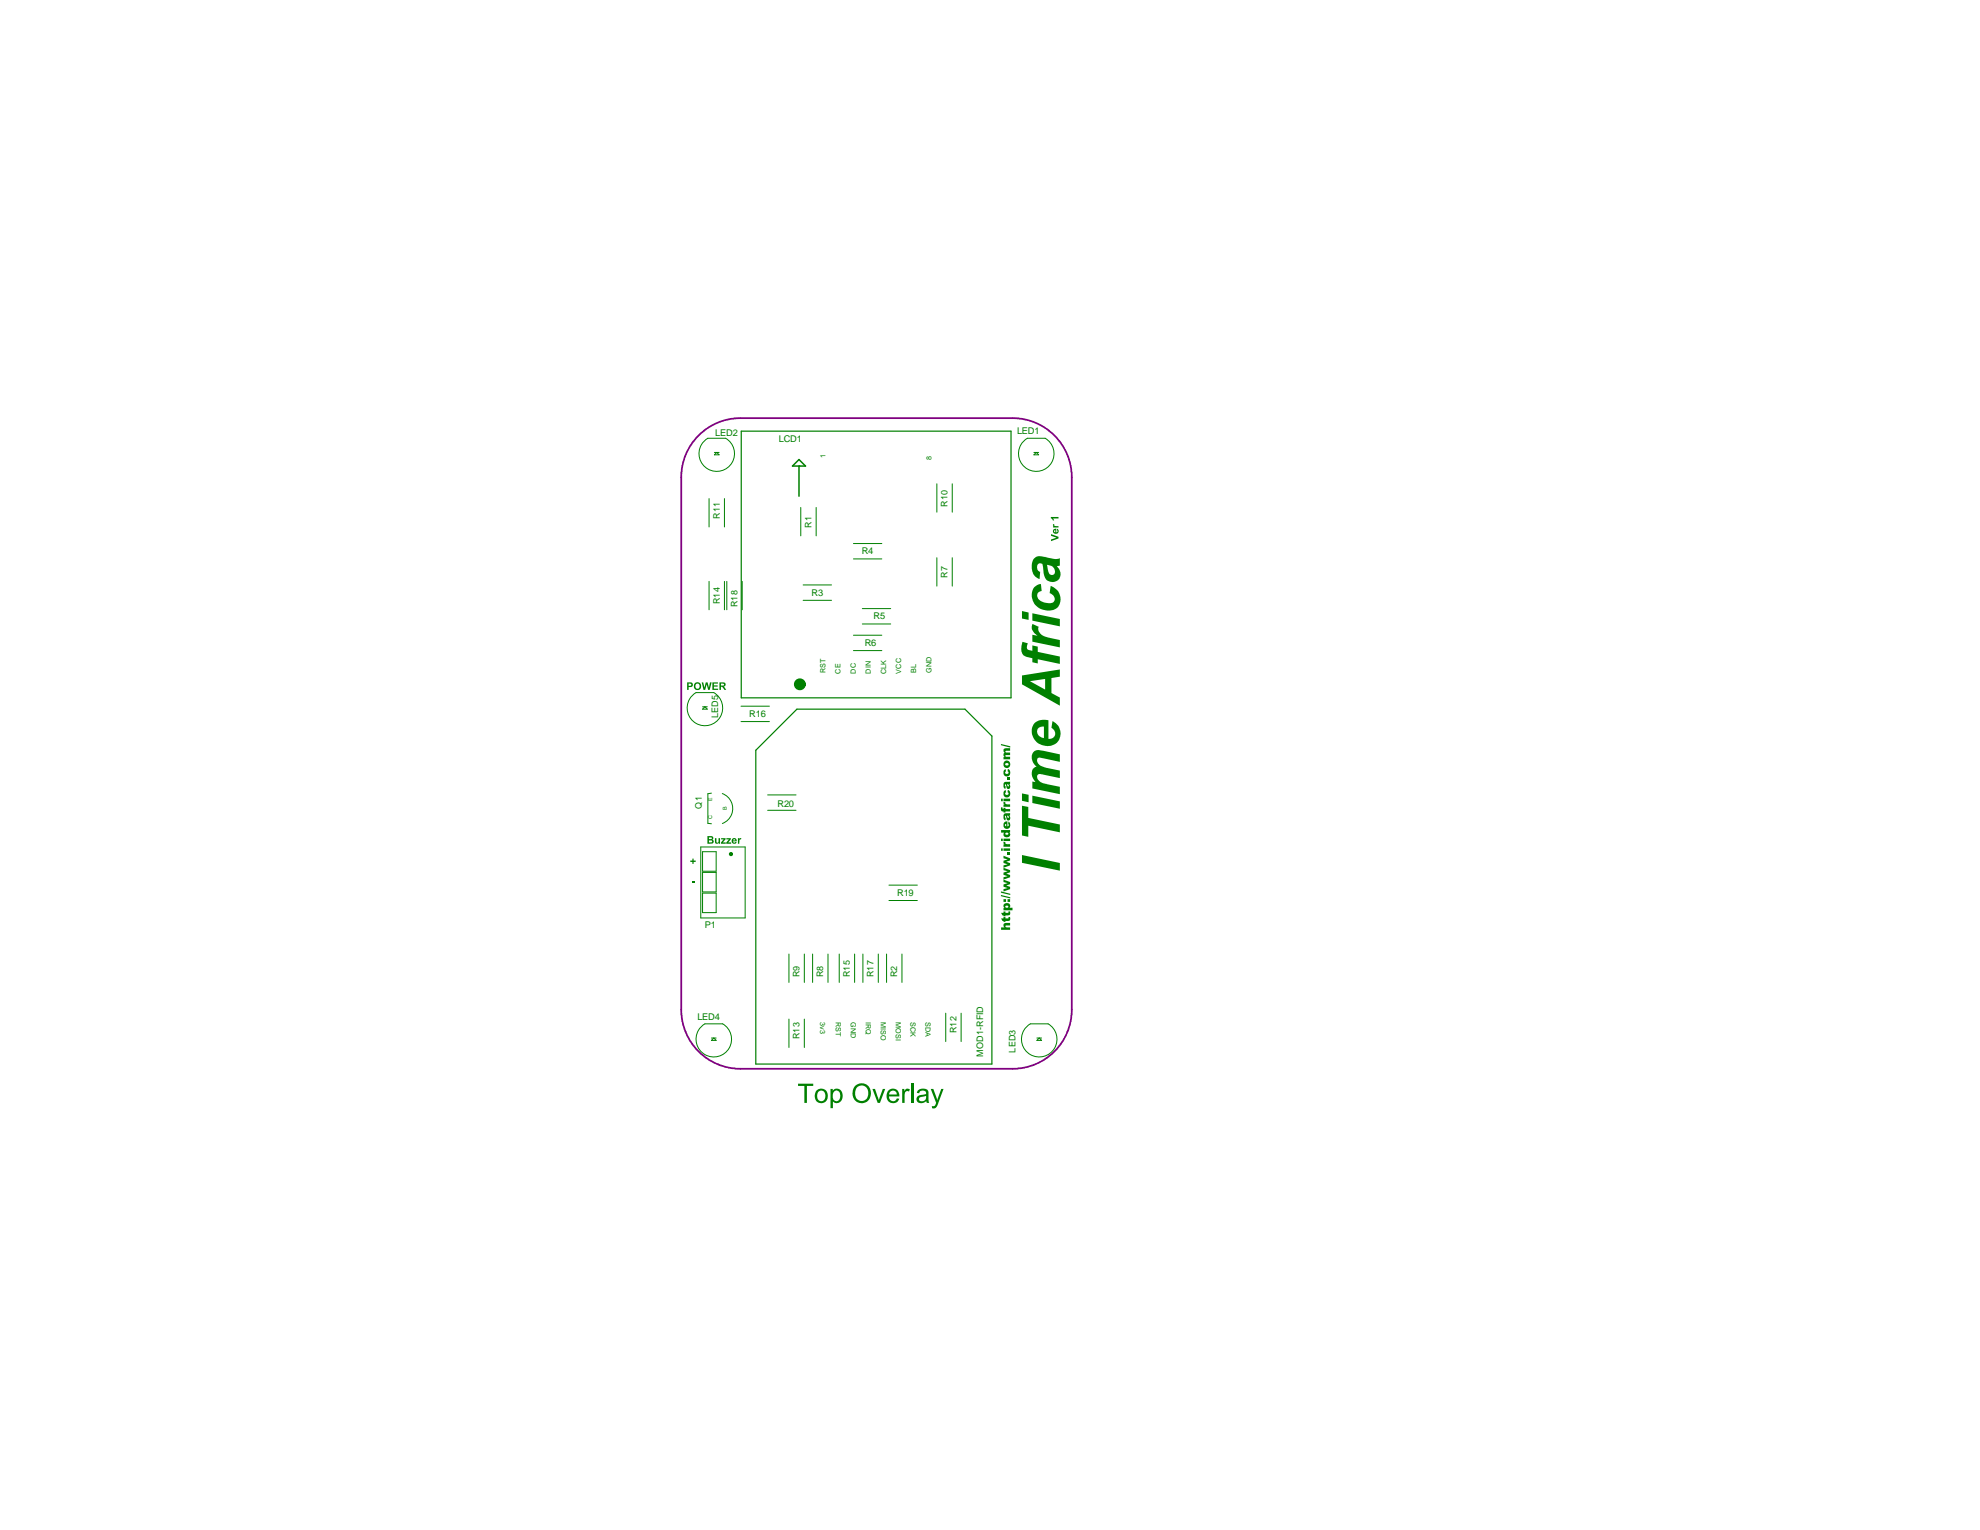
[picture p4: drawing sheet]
<svg xmlns="http://www.w3.org/2000/svg" width="279mm" height="216mm" viewBox="0 0 279 216" stroke-linecap="round" stroke-linejoin="round" font-family="sans-serif">
<defs><g id="words">
<g font-size="1.3" fill="#008000">
<text x="100.9" y="61.5">LED2</text>
<text x="109.9" y="62.3">LCD1</text>
<text x="143.5" y="61.3">LED1</text>
<text x="133.7" y="71.5" transform="rotate(-90 133.7 71.5)">R10</text>
<text x="101.6" y="73.2" transform="rotate(-90 101.6 73.2)">R11</text>
<text x="114.5" y="74.4" transform="rotate(-90 114.5 74.4)">R1</text>
<text x="121.6" y="78.2">R4</text>
<text x="133.7" y="81.5" transform="rotate(-90 133.7 81.5)">R7</text>
<text x="101.6" y="85.3" transform="rotate(-90 101.6 85.3)">R14</text>
<text x="104.1" y="85.7" transform="rotate(-90 104.1 85.7)">R18</text>
<text x="114.5" y="84">R3</text>
<text x="123.3" y="87.4">R5</text>
<text x="122" y="91.1">R6</text>
<text x="101.4" y="101.4" transform="rotate(-90 101.4 101.4)">LED5</text>
<text x="105.7" y="101.2">R16</text>
<text x="109.7" y="113.9">R20</text>
<text x="99.1" y="114.1" transform="rotate(-90 99.1 114.1)">Q1</text>
<text x="99.5" y="131">P1</text>
<text x="126.6" y="126.4">R19</text>
<text x="112.8" y="137.9" transform="rotate(-90 112.8 137.9)">R9</text>
<text x="116.2" y="137.9" transform="rotate(-90 116.2 137.9)">R8</text>
<text x="119.9" y="137.9" transform="rotate(-90 119.9 137.9)">R15</text>
<text x="123.3" y="137.9" transform="rotate(-90 123.3 137.9)">R17</text>
<text x="126.6" y="137.9" transform="rotate(-90 126.6 137.9)">R2</text>
<text x="98.4" y="143.9">LED4</text>
<text x="112.8" y="146.6" transform="rotate(-90 112.8 146.6)">R13</text>
<text x="135" y="145.8" transform="rotate(-90 135 145.8)">R12</text>
<text x="138.7" y="149.1" transform="rotate(-90 138.7 149.1)">MOD1-RFID</text>
<text x="143.3" y="148.5" transform="rotate(-90 143.3 148.5)">LED3</text>
</g>
<g font-size="1" fill="#008000">
<text x="116.5" y="64.7" transform="rotate(-90 116.5 64.7)">1</text>
<text x="131.5" y="64.8" transform="rotate(-90 131.5 64.8)">8</text>
<text x="116.5" y="95" transform="rotate(-90 116.5 95)">RST</text>
<text x="118.6" y="95.1" transform="rotate(-90 118.6 95.1)">CE</text>
<text x="120.8" y="95.1" transform="rotate(-90 120.8 95.1)">DC</text>
<text x="122.9" y="95.1" transform="rotate(-90 122.9 95.1)">DIN</text>
<text x="125" y="95.1" transform="rotate(-90 125 95.1)">CLK</text>
<text x="127.2" y="95.1" transform="rotate(-90 127.2 95.1)">VCC</text>
<text x="129.3" y="95" transform="rotate(-90 129.3 95)">BL</text>
<text x="131.4" y="95" transform="rotate(-90 131.4 95)">GND</text>
<text x="115.8" y="144.2" transform="rotate(90 115.8 144.2)">3v3</text>
<text x="117.9" y="144.2" transform="rotate(90 117.9 144.2)">RST</text>
<text x="120.1" y="144.2" transform="rotate(90 120.1 144.2)">GND</text>
<text x="122.2" y="144.2" transform="rotate(90 122.2 144.2)">IRQ</text>
<text x="124.3" y="144.2" transform="rotate(90 124.3 144.2)">MISO</text>
<text x="126.4" y="144.2" transform="rotate(90 126.4 144.2)">MOSI</text>
<text x="128.5" y="144.2" transform="rotate(90 128.5 144.2)">SCK</text>
<text x="130.6" y="144.2" transform="rotate(90 130.6 144.2)">SDA</text>
</g>
<g font-size=".8" fill="#008000">
<text x="100.5" y="113.1" transform="rotate(-90 100.5 113.1)">E</text>
<text x="100.5" y="115.5" transform="rotate(-90 100.5 115.5)">C</text>
<text x="102.6" y="114.3" transform="rotate(-90 102.6 114.3)">B</text>
</g>
</g></defs>
<g fill="none" stroke="#008000" stroke-width=".14">
<path d="M99.9 61.8h2.5M100.1 70.4v4M100.8 64.2l.3-.4 .4 .4zM100.8 63.8h.7M102.2 70.4v4M113 71.6v4M115.2 71.6v4M120.4 78.9h4M120.4 76.7h4M132.2 68.3v4M132.2 78.7v4M134.4 68.3v4"/>
<path d="M134.4 78.7v4M145 61.8h2.5M145.9 64.2l.3-.4 .4 .4zM145.9 63.8h.7M98.2 97.7h2.5M99.1 99.7h.7M100.1 82v4M102.2 82v4M102.6 82v4M104.6 99.7h4M104.7 82v4M113.3 84.7h4"/>
<path d="M113.3 82.5h4M120.4 91.8h4M120.4 89.6h4M121.7 88.1h4M121.7 85.9h4M98.9 119.5h6.2v10h-6.2zM99.1 100.1l.4-.4 .3 .4zM100.4 111.9l-.5 .1v4.2h.5M104.6 101.8h4M108.3 114.3h4M108.3 112.2h4M99.1 120.2h2v2.7h-2z"/>
<path d="M99.1 123.1h2v2.8h-2zM99.1 126h2v2.8h-2zM111.3 134.6v4M113.5 134.6v4M114.7 134.6v4M116.8 134.6v4M118.4 134.6v4M120.6 134.6v4M121.8 134.6v4M123.9 134.6v4M125.1 134.6v4M125.4 127.1h4"/>
<path d="M125.4 124.9h4M127.3 134.6v4M99.5 144.5h2.5M100.4 146.8l.3-.3 .4 .3zM100.4 146.5h.7M111.3 143.8v4M113.5 143.8v4M133.5 143v4M135.6 143v4M145.4 144.5h2.5M146.3 146.8l.3-.3 .4 .3zM146.3 146.5h.7"/>
</g>
<path d="M111.8 65.8l.9-1 1 1zM112.7 65.8v4.2" fill="none" stroke="#008000" stroke-width=".21"/>
<path d="M104.6 60.8h38.1v37.7h-38.1zM106.7 105.9l5.8-5.8h23.7l3.8 3.8v46.3h-33.3z" fill="none" stroke="#008000" stroke-width=".17"/>
<g fill="#008000">
<path d="M97.6 124.3h.4v.2h-.4z"/>
<path d="M97.4 121.4h.3v-.2h.2v.2h.3v.2h-.3v.3h-.2v-.3h-.3z"/>
<path d="M100.9 118.3h.2v.4a.18 .18 0 0 0 .2 .2 .18 .18 0 0 0 .1-.3v-.3h.2v.8h-.2v-.2l-.2 .2-.2-.1-.1-.2z"/>
<path d="M101.8 118.3h.6v.1l-.4 .5h.4v.2h-.7v-.2l.4-.4-.3-.1z"/>
<path d="M102.5 118.3h.6v.1l-.3 .5h.4v.2h-.7v-.2l.4-.5h-.4z"/>
<path d="M104.1 118.3h.2v.1l.1-.1h.2v.2a.23 .23 0 0 0-.3 .3v.3h-.2z"/>
<path d="M99 96.3h.2l.2 .7 .2-.7h.2l.2 .7 .2-.7h.2l-.3 1.1h-.2l-.2-.8-.2 .8h-.2z"/>
<path d="M100.5 96.3h.8v.2h-.6v.2h.6v.2h-.6v.3h.6v.2h-.8z"/>
<path d="M148.3 75.4l1.1 .3v.3l-1.1 .4v-.3l.8-.2-.8-.3z"/>
<path d="M148.6 73.9l.2 .1v.1l.1 .1h.5v.2h-.8v-.2h.1l-.1-.1z"/>
<path d="M148.3 73h1.1v.2h-.8l.2 .2h-.2l-.3-.3z"/>
<path d="M141.7 130.3l.8-.1v.4h-.5a.15 .15 0 0 0-.1 .2 .15 .15 0 0 0 .2 .1h.4v.3h-1.2v-.3h.4l-.1-.2z"/>
<path d="M141.3 129.6h.3v-.2h.3v.2h.4v-.2h.2l.1 .3-.2 .2-.5 .1v.1h-.3v-.1h-.1z"/>
<path d="M141.3 128.8h.3v-.2h.3v.2h.4v-.2h.2l.1 .3a.28 .28 0 0 1-.4 .3l-.6 .1v-.1h-.1z"/>
<path d="M141.2 126.3l1.4 .3v.2l-1.4-.3z"/>
<path d="M141.2 125.8l1.4 .3v.2l-1.4-.3z"/>
<path d="M141.6 124.1l.9 .4v.3l-.5 .2 .5 .1v.4l-.9 .3v-.3l.6-.2-.6-.2v-.3l.6-.2-.6-.1z"/>
<path d="M141.6 122.5l.9 .3v.3l-.5 .2 .5 .2v.3l-.9 .3v-.3l.6-.2-.6-.1v-.4l.6-.2-.6-.1z"/>
<path d="M141.6 120.8l.9 .3v.3l-.5 .2 .5 .2v.3l-.9 .4v-.4l.6-.1-.6-.2v-.3l.6-.2-.6-.2z"/>
<path d="M142.2 120.3h.3v.4h-.3z"/>
<path d="M141.6 118.8l.3 .1v.2h.6v.4h-.9v-.4h.2l-.2-.1z"/>
<path d="M141.3 113.9l.2 .1v.2l.1-.2h.3v.2h.6v.3h-.6v.2h-.3v-.2h-.2l-.1-.1z"/>
<path d="M141.6 113.1l.3 .2v.2h.6v.3h-.9v-.3h.2l-.2-.1z"/>
<path d="M141.7 111.6l.2-.1 .1 .3-.1 .1a.22 .22 0 0 0 .1 .3 .22 .22 0 0 0 .3-.1 .22 .22 0 0 0-.1-.3v-.3l.3 .2v.5l-.2 .3h-.4l-.3-.2z"/>
<path d="M142.2 109.7h.3v.4h-.3z"/>
<path d="M141.7 108.7l.2-.2 .1 .3-.2 .1a.24 .24 0 0 0 .3 .3 .24 .24 0 0 0 .2-.2l-.1-.2v-.3l.3 .3v.4l-.2 .3h-.4l-.3-.3z"/>
<path d="M141.6 105.7l.3-.1h.6v.3h-.5a.13 .13 0 0 0-.1 .2 .13 .13 0 0 0 .1 .1h.5v.4h-.6a.13 .13 0 0 0 0 .2 .13 .13 0 0 0 .2 0h.4v.3h-.9v-.3h.2l-.2-.1v-.3a.17 .17 0 0 0 .1-.2 .17 .17 0 0 0-.1-.1z"/>
<path d="M141.2 105l1.4 .3v.2l-1.4-.3z"/>
<path d="M112.6 152.9h2.2v.3h-.9v2.4h-.4v-2.4h-.9z"/>
<path d="M123.1 153.7h.4l.5 1.5 .6-1.5h.3l-.7 1.9h-.3z"/>
<path d="M127.3 153.7h.3v.3v-.1a.47 .47 0 0 1 .8-.2l-.1 .3h-.3l-.3 .1-.1 1.5h-.3z"/>
<path d="M99.8 118h.6l.2 .1 .1 .2-.2 .2 .2 .1v.2l-.1 .2-.8 .1zM100 118.2v.2h.4v-.2zM100 118.6v.3l.5-.1-.1-.2z"/>
<path d="M103.3 118.4l.2-.1h.3l.2 .4-.5 .1 .1 .1 .1-.1h.3l-.1 .1-.2 .2-.4-.2zM103.5 118.4v.2h.3l-.1-.2z"/>
<path d="M97 96.3h.5l.3 .2-.2 .4h-.4v.5h-.2zM97.2 96.5v.3l.3-.1v-.2z"/>
<path d="M97.9 96.8a.55 .55 0 0 1 1.1 0 .55 .55 0 0 1-1.1 0zM98.2 96.5l-.1 .2 .1 .4 .2 .1 .2-.1 .1-.2v-.3l-.2-.1z"/>
<path d="M101.5 96.3h.6l.3 .1-.1 .4-.2 .1 .4 .5h-.3l-.4-.5h-.1v.5h-.2zM101.7 96.5v.2h.5l-.1-.2z"/>
<path d="M148.6 74.7l.4-.1 .1 .5 .1-.1v-.4l.1 .1 .1 .2-.1 .3-.2 .1-.4-.1-.1-.2zM148.8 74.9l-.1 .1 .2 .1v-.3z"/>
<path d="M141.7 127.5l.3-.1 .4 .1 .2 .3-.1 .3h.4v.4h-1.3v-.4h.2l-.2-.2v-.2zM141.9 127.8v.1a.18 .18 0 0 0 .2 .2 .18 .18 0 0 0 .1-.3z"/>
<path d="M141.6 126.9h.4v.4h-.4zM142.2 126.9h.3v.4h-.3z"/>
<path d="M141.3 119.7h.2v.4h-.2zM141.6 119.7h.9v.4h-.9z"/>
<path d="M141.3 118.3h.2v.4h-.2zM141.6 118.3h.9v.4h-.9z"/>
<path d="M141.3 117.1h1.2v.4h-.1l.1 .1v.3l-.4 .3-.4-.1-.1-.2 .1-.4h-.4zM141.9 117.5a.21 .21 0 0 0 .2 .3 .21 .21 0 0 0 .2-.2l-.1-.1z"/>
<path d="M141.8 116l.4-.1v.7l.1-.1v-.2v-.4l.2 .2 .1 .4a.51 .51 0 0 1-.8 .4 .51 .51 0 0 1-.1-.8zM141.8 116.3v.2l.2 .1v-.3z"/>
<path d="M141.7 114.8l.8-.1v.4h-.1l.2 .3a.3 .3 0 0 1-.4 .4 .3 .3 0 0 1-.2-.4l-.1-.3h-.1l.1 .7-.1-.1-.2-.2zM142.1 115.1l.1 .2a.12 .12 0 0 0 .1 .1 .12 .12 0 0 0 .1-.1 .12 .12 0 0 0-.1-.1z"/>
<path d="M141.3 112.7h.2v.4h-.2zM141.6 112.7h.9v.4h-.9z"/>
<path d="M141.7 110.4l.8-.1v.3h-.1l.1 .3a.29 .29 0 0 1-.1 .4 .29 .29 0 0 1-.4-.3v-.1a.13 .13 0 0 0 0-.2 .13 .13 0 0 0-.2 .1 .13 .13 0 0 0 .1 .1v.4l-.3-.3zM142.1 110.7a.14 .14 0 0 0 .1 .2 .14 .14 0 0 0 .2 0l-.1-.2z"/>
<path d="M141.6 107.9a.51 .51 0 0 1 1 0 .51 .51 0 0 1-1 0zM141.9 107.8a.2 .2 0 0 0 .2 .2 .2 .2 0 0 0 .1-.3z"/>
<path d="M115.3 153.8l.5-.2h.2a1 1 0 0 1 .8 1.5 1 1 0 0 1-1.7 .2l-.1-.7 .1-.5zM115.5 154l-.2 .7a.61 .61 0 0 0 .7 .7 .61 .61 0 0 0 .5-.9 .57 .57 0 0 0-.4-.6 .57 .57 0 0 0-.6 .1z"/>
<path d="M117.2 153.7h.3v.2l.2-.2 .4-.1a1.07 1.07 0 0 1 .8 .9 1.07 1.07 0 0 1-.4 1l-.1 .1a.74 .74 0 0 1-.9-.2v1h-.3zM117.6 154.1l-.1 .6a.6 .6 0 0 0 .6 .7l.4-.3 .1-.5a.54 .54 0 0 0-.3-.6 .54 .54 0 0 0-.6 .1z"/>
<path d="M120.7 153.2a1.29 1.29 0 0 1 2.1 .4l.1 .6v.4a1.31 1.31 0 0 1-1.7 1 1.31 1.31 0 0 1-.8-1.8zM120.9 153.4l-.2 .4v.6a.95 .95 0 0 0 1.1 .9 .95 .95 0 0 0 .7-1.2 .93 .93 0 0 0-.6-.9 .93 .93 0 0 0-1 .2z"/>
<path d="M125.4 153.9l.5-.3h.2a.91 .91 0 0 1 .8 1.1h-1.5a.57 .57 0 0 0 .5 .7 .57 .57 0 0 0 .6-.4h.4a.95 .95 0 0 1-1.3 .6 .95 .95 0 0 1-.4-1.4zM125.6 154l-.1 .4h1.1a.56 .56 0 0 0-.4-.5 .56 .56 0 0 0-.6 .1z"/>
</g>
<path d="M128.7 152.9v2.7" fill="none" stroke="#008000" stroke-width=".32"/>
<g fill="#008000">
<path d="M131.3 153.7h.4l.6 1.6 .5-1.6h.3l-.9 2.4a.54 .54 0 0 1-.7 .3v-.3h.1a.51 .51 0 0 0 .5-.5z"/>
<path d="M144.2 120.7l5.4 1.1v1.1l-5.4-1.1z"/>
<path d="M144.2 113.7l.9 .2v1.5l4.5 .9v1.2l-4.5-1v1.6l-.9-.2z"/>
<path d="M145.8 106.1l.4-.2 .3-.1 3.1 .6v1.1l-2.4-.5a.51 .51 0 0 0-.9 .3 1.51 1.51 0 0 0 1.5 1.1l1.8 .3v1.1l-2.4-.5a.62 .62 0 0 0-.8 .1 1.23 1.23 0 0 0 1.3 1.2l1.9 .4v1.1l-3.9-.8v-1l.5 .1a1.48 1.48 0 0 1-.4-1.9l.5-.3a1.52 1.52 0 0 1-.5-2.1z"/>
<path d="M144.3 90.6l.7 .2a.58 .58 0 0 0 .1 .9l.6 .1v-.7l.7 .1v.8l3.2 .6v1.1l-3.2-.7v.6l-.7-.1v-.6l-.4-.1a1.21 1.21 0 0 1-1.2-1.7z"/>
<path d="M145.7 88l.9 .4a1.32 1.32 0 0 0 1.3 1.6l1.7 .3v1.1l-3.9-.9v-.9l.7 .1a1.36 1.36 0 0 1-.7-1.7z"/>
<path d="M146 82.9l.5-.4 .4-.1 .1 1a.72 .72 0 0 0-.6 .6 .72 .72 0 0 0 .4 .8l.5 .2a1.2 1.2 0 0 0 1.5-.3 .91 .91 0 0 0-.7-1l.2-1a1.88 1.88 0 0 1 .7 3.2 2.22 2.22 0 0 1-2.7-.3 2.22 2.22 0 0 1-.3-2.7z"/>
<path d="M129.5 153.9l.4-.2 .6-.1a.6 .6 0 0 1 .5 .8v.9l.1 .3h-.3l-.1-.2-.3 .2a.63 .63 0 0 1-.8 0 .63 .63 0 0 1-.2-.8l.3-.2 .8-.2a.26 .26 0 0 0 .2-.3 .26 .26 0 0 0-.3-.2 .5 .5 0 0 0-.7 .4l-.3-.1zM129.7 154.9v.1a.44 .44 0 0 0 .3 .4 .44 .44 0 0 0 .5-.2l.2-.2v-.4z"/>
<path d="M144.2 112l.9 .2v1l-.9-.2zM145.7 112.3l3.9 .8v1l-3.9-.8z"/>
<path d="M146 102a2.22 2.22 0 0 1 1.9-.4v2.7a.81 .81 0 0 0 1-.6 .81 .81 0 0 0-.5-1l.1-.9a1.85 1.85 0 0 1 1 2.5 1.85 1.85 0 0 1-2.6 .8 1.98 1.98 0 0 1-.9-3.1zM146.5 102.7a.9 .9 0 0 0 0 1 .9 .9 0 0 0 .8 .5v-1.7l-.5 .1z"/>
<path d="M144.2 95.3l5.4-.8v1l-1.2 .2v2.1l1.2 .6v1.2l-5.4-3zM145.3 96.1l2.2 1.2v-1.5z"/>
<path d="M144.2 86.2l.9 .2v1.1l-.9-.2zM145.7 86.5l3.9 .8v1.1l-3.9-.8z"/>
<path d="M145.9 78.8a1.73 1.73 0 0 1 1.9-.1l.3 .1a2.42 2.42 0 0 0 1.5 0v1l-.5 .1a1.21 1.21 0 0 1 .5 1.4 1.21 1.21 0 0 1-1.2 .8 1.25 1.25 0 0 1-1.2-1.4v-.7a.38 .38 0 0 0-.5-.5 .64 .64 0 0 0-.4 .6 .64 .64 0 0 0 .5 .6l-.1 1a1.92 1.92 0 0 1-.8-2.9zM147.7 79.7l.1 .3a1.05 1.05 0 0 0 .5 1.1 .55 .55 0 0 0 .6-.4 .55 .55 0 0 0-.2-.6l-.3-.2z"/>
</g>
<circle cx="103.1" cy="120.5" r=".13" fill="none" stroke="#008000" stroke-width=".33"/>
<circle cx="112.9" cy="96.6" r=".42" fill="none" stroke="#008000" stroke-width=".83"/>
<path d="M99.9 61.8a2.5 2.5 0 0 0-.7 3.8 2.5 2.5 0 0 0 3.9 0 2.5 2.5 0 0 0-.7-3.8M145 61.8a2.5 2.5 0 0 0-.7 3.8 2.5 2.5 0 0 0 3.8 0 2.5 2.5 0 0 0-.6-3.8M98.2 97.7a2.5 2.5 0 0 0-.6 3.8 2.5 2.5 0 0 0 3.8 0 2.5 2.5 0 0 0-.7-3.8M101.9 112a2.25 2.25 0 0 1 1.5 2.1 2.25 2.25 0 0 1-1.5 2.1M99.5 144.5a2.5 2.5 0 0 0-.7 3.8 2.5 2.5 0 0 0 3.8 0 2.5 2.5 0 0 0-.6-3.8M145.4 144.5a2.5 2.5 0 0 0-.7 3.8 2.5 2.5 0 0 0 3.9 0 2.5 2.5 0 0 0-.7-3.8" fill="none" stroke="#008000" stroke-width=".14"/>
<path d="M98.6 61.4a8.3 8.3 0 0 1 5.9-2.4h38.4a8.3 8.3 0 0 1 8.3 8.4v75.1a8.3 8.3 0 0 1-8.3 8.3h-38.4a8.3 8.3 0 0 1-8.4-8.3v-75.1a8.3 8.3 0 0 1 2.5-6z" fill="none" stroke="#800080" stroke-width=".25"/>
<use href="#words"/>
</svg>
